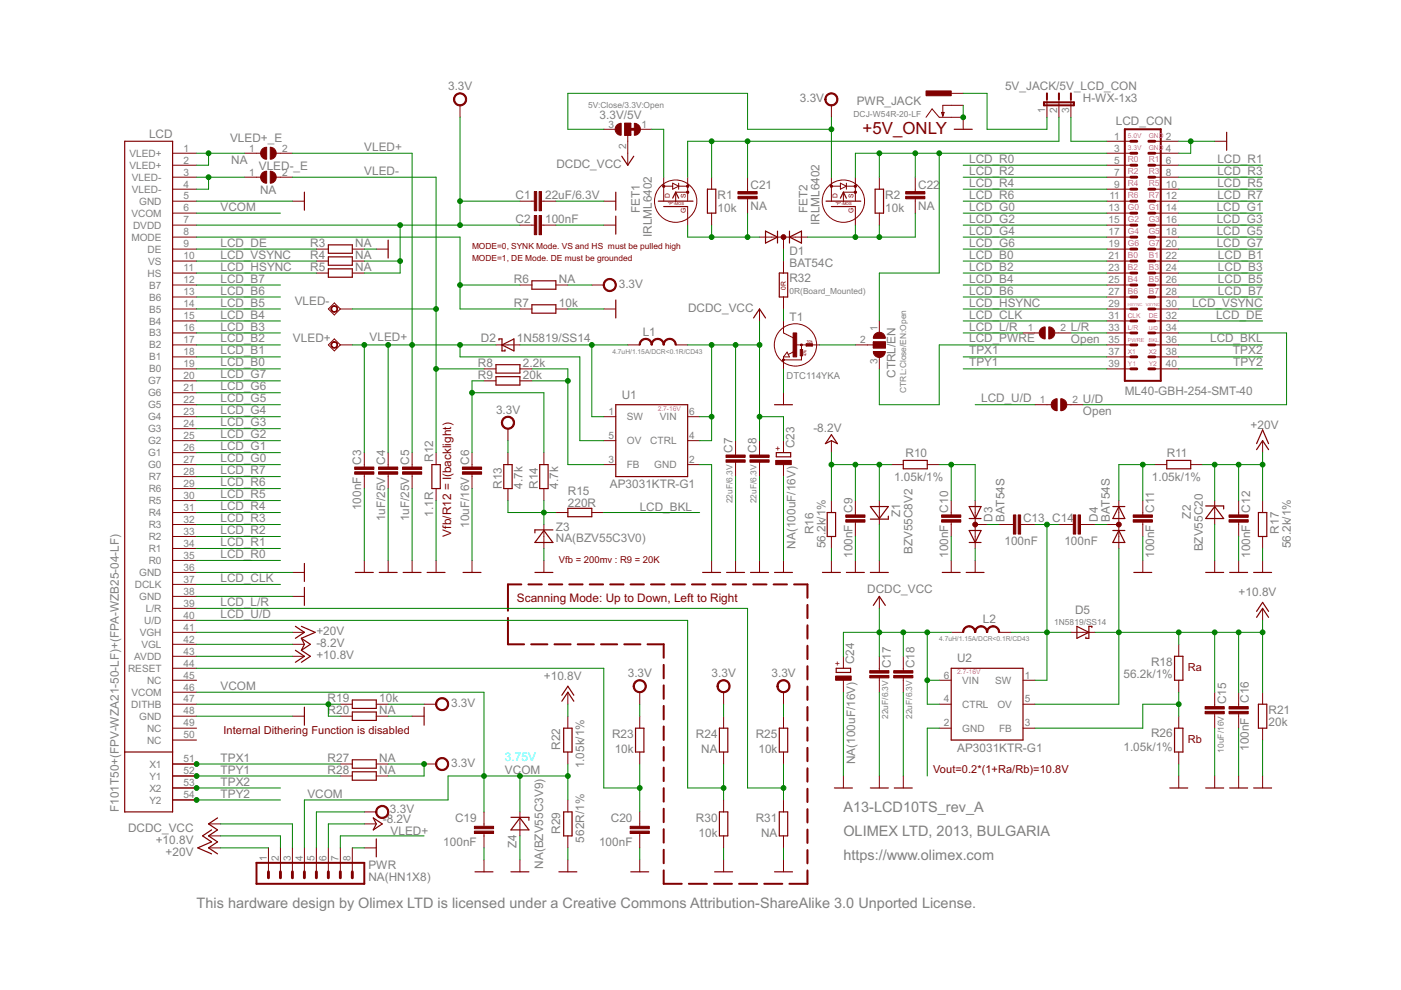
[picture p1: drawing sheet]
<svg xmlns="http://www.w3.org/2000/svg" width="297mm" height="210mm" viewBox="0 0 297 210" stroke-linecap="round" stroke-linejoin="round" font-family="sans-serif">
<defs><g id="words">
<text font-size="4" fill="#800000" x="182.9" y="28.4">+5V_ONLY</text>
<g font-size="3.4" fill="#808080">
<text x="178.8" y="172.2">A13-LCD10TS_rev_A</text>
<text x="178.8" y="177.2">OLIMEX LTD, 2013, BULGARIA</text>
<text x="178.8" y="182.3">https://www.olimex.com</text>
<text x="41.7" y="192.5">This hardware design by Olimex LTD is licensed under a Creative Commons Attribution-ShareAlike 3.0 Unported License.</text>
</g>
<g font-size="2.8" fill="#808080">
<text x="95" y="19.2">3.3V</text>
<text x="169.6" y="21.7">3.3V</text>
<text x="181.6" y="22.3">PWR_JACK</text>
<text x="213.1" y="19">5V_JACK/5V_LCD_CON</text>
<text x="229.6" y="21.7">H-WX-1x3</text>
<text x="31.6" y="29.2">LCD</text>
<text x="127.1" y="25.3">3.3V/5V</text>
<text x="236.6" y="26.5">LCD_CON</text>
<text x="48.8" y="30.2">VLED+_E</text>
<text x="49" y="34.8">NA</text>
<text x="77.2" y="32.1">VLED+</text>
<text x="118" y="35.7">DCDC_VCC</text>
<text x="205.5" y="34.5">LCD_R0</text>
<text x="258.1" y="34.5">LCD_R1</text>
<text x="54.9" y="36">VLED-_E</text>
<text x="55.1" y="41.1">NA</text>
<text x="77.2" y="37.2">VLED-</text>
<text x="159.1" y="40.1">C21</text>
<text x="194.7" y="40.1">C22</text>
<text x="205.5" y="37.1">LCD_R2</text>
<text x="205.5" y="39.6">LCD_R4</text>
<text x="258.1" y="37.1">LCD_R3</text>
<text x="258.1" y="39.6">LCD_R5</text>
<text x="46.8" y="44.8">VCOM</text>
<text x="109.3" y="47.3">C2</text>
<text x="109.3" y="42.3">C1</text>
<text x="115.6" y="47.3">100nF</text>
<text x="115.6" y="42.3">22uF/6.3V</text>
<text x="135.6" y="45.2" transform="rotate(-90 135.6 45.2)">FET1</text>
<text x="152.1" y="44.9">10k</text>
<text x="152.1" y="42.1">R1</text>
<text x="159.1" y="44.4">NA</text>
<text x="171.2" y="45.2" transform="rotate(-90 171.2 45.2)">FET2</text>
<text x="173.7" y="47.7" transform="rotate(-90 173.7 47.7)">IRLML6402</text>
<text x="187.7" y="44.9">10k</text>
<text x="187.7" y="42.1">R2</text>
<text x="194.7" y="44.4">NA</text>
<text x="205.5" y="42.1">LCD_R6</text>
<text x="205.5" y="44.7">LCD_G0</text>
<text x="205.5" y="47.2">LCD_G2</text>
<text x="258" y="44.7">LCD_G1</text>
<text x="258" y="47.2">LCD_G3</text>
<text x="258.1" y="42.1">LCD_R7</text>
<text x="46.8" y="52.3">LCD_DE</text>
<text x="65.8" y="52.4">R3</text>
<text x="75.3" y="52.4">NA</text>
<text x="138.2" y="50.3" transform="rotate(-90 138.2 50.3)">IRLML6402</text>
<text x="205.5" y="49.8">LCD_G4</text>
<text x="205.5" y="52.3">LCD_G6</text>
<text x="258" y="49.8">LCD_G5</text>
<text x="258" y="52.3">LCD_G7</text>
<text x="46.8" y="57.4">LCD_HSYNC</text>
<text x="46.8" y="54.8">LCD_VSYNC</text>
<text x="46.8" y="59.9">LCD_B7</text>
<text x="65.8" y="55">R4</text>
<text x="65.8" y="57.5">R5</text>
<text x="75.3" y="55">NA</text>
<text x="75.3" y="57.5">NA</text>
<text x="167.4" y="56.6">BAT54C</text>
<text x="167.4" y="54.1">D1</text>
<text x="167.4" y="59.8">R32</text>
<text x="205.5" y="54.8">LCD_B0</text>
<text x="205.5" y="57.4">LCD_B2</text>
<text x="205.5" y="59.9">LCD_B4</text>
<text x="258.2" y="54.8">LCD_B1</text>
<text x="258.2" y="57.4">LCD_B3</text>
<text x="258.2" y="59.9">LCD_B5</text>
<text x="46.8" y="62.5">LCD_B6</text>
<text x="46.8" y="65">LCD_B5</text>
<text x="62.5" y="64.6">VLED-</text>
<text x="109" y="60">R6</text>
<text x="109" y="65.1">R7</text>
<text x="118.5" y="60">NA</text>
<text x="118.5" y="65.1">10k</text>
<text x="131.2" y="61.1">3.3V</text>
<text x="205.5" y="65">LCD_HSYNC</text>
<text x="205.5" y="62.5">LCD_B6</text>
<text x="252.7" y="65">LCD_VSYNC</text>
<text x="258.2" y="62.5">LCD_B7</text>
<text x="46.8" y="67.5">LCD_B4</text>
<text x="46.8" y="70.1">LCD_B3</text>
<text x="136.3" y="71.2">L1</text>
<text x="145.9" y="66.1">DCDC_VCC</text>
<text x="167.4" y="68">T1</text>
<text x="205.5" y="67.5">LCD_CLK</text>
<text x="205.5" y="70.1">LCD_L/R</text>
<text x="227.1" y="70.2">L/R</text>
<text x="257.8" y="67.5">LCD_DE</text>
<text x="46.8" y="77.7">LCD_B0</text>
<text x="46.8" y="72.6">LCD_B2</text>
<text x="46.8" y="75.2">LCD_B1</text>
<text x="62.1" y="72.5">VLED+</text>
<text x="78.4" y="72.4">VLED+</text>
<text x="101.3" y="77.8">R8</text>
<text x="102" y="72.5">D2</text>
<text x="109.6" y="72.5">1N5819/SS14</text>
<text x="110.9" y="77.8">2.2k</text>
<text x="205.5" y="75.2">TPX1</text>
<text x="205.5" y="77.7">TPY1</text>
<text x="205.5" y="72.6">LCD_PWRE</text>
<text x="227.1" y="72.7">Open</text>
<text x="256.6" y="72.6">LCD_BKL</text>
<text x="261.4" y="75.2">TPX2</text>
<text x="261.5" y="77.7">TPY2</text>
<text x="46.8" y="82.8">LCD_G6</text>
<text x="46.8" y="80.2">LCD_G7</text>
<text x="101.3" y="80.4">R9</text>
<text x="110.9" y="80.4">20k</text>
<text x="189.9" y="80.1" transform="rotate(-90 189.9 80.1)">CTRL/EN</text>
<text x="238.5" y="83.8">ML40-GBH-254-SMT-40</text>
<text x="46.8" y="87.9">LCD_G4</text>
<text x="46.8" y="85.3">LCD_G5</text>
<text x="105.2" y="87.7">3.3V</text>
<text x="131.8" y="84.5">U1</text>
<text x="208" y="85.3">LCD_U/D</text>
<text x="229.6" y="88">Open</text>
<text x="229.6" y="85.4">U/D</text>
<text x="46.8" y="92.9">LCD_G2</text>
<text x="46.8" y="95.5">LCD_G1</text>
<text x="46.8" y="90.4">LCD_G3</text>
<text x="155.3" y="96" transform="rotate(-90 155.3 96)">C7</text>
<text x="160.4" y="96" transform="rotate(-90 160.4 96)">C8</text>
<text x="168.4" y="95.1" transform="rotate(-90 168.4 95.1)">C23</text>
<text x="172.5" y="91.5">-8.2V</text>
<text x="265.2" y="90.9">+20V</text>
<text x="46.8" y="100.5">LCD_R7</text>
<text x="46.8" y="98">LCD_G0</text>
<text x="76.6" y="98.5" transform="rotate(-90 76.6 98.5)">C3</text>
<text x="81.7" y="98.5" transform="rotate(-90 81.7 98.5)">C4</text>
<text x="86.8" y="98.5" transform="rotate(-90 86.8 98.5)">C5</text>
<text x="91.8" y="97.9" transform="rotate(-90 91.8 97.9)">R12</text>
<text x="99.4" y="98.5" transform="rotate(-90 99.4 98.5)">C6</text>
<text x="189.6" y="101.9">1.05k/1%</text>
<text x="192" y="96.9">R10</text>
<text x="244.2" y="101.9">1.05k/1%</text>
<text x="247.4" y="96.9">R11</text>
<text x="46.8" y="105.6">LCD_R5</text>
<text x="46.8" y="103.1">LCD_R6</text>
<text x="106.4" y="103.6" transform="rotate(-90 106.4 103.6)">R13</text>
<text x="110.7" y="103.6" transform="rotate(-90 110.7 103.6)">4.7k</text>
<text x="114.1" y="103.6" transform="rotate(-90 114.1 103.6)">R14</text>
<text x="118.4" y="103.6" transform="rotate(-90 118.4 103.6)">4.7k</text>
<text x="120.4" y="107.4">220R</text>
<text x="120.4" y="104.9">R15</text>
<text x="129.3" y="103.5">AP3031KTR-G1</text>
<text x="46.8" y="113.2">LCD_R2</text>
<text x="46.8" y="110.7">LCD_R3</text>
<text x="46.8" y="108.2">LCD_R4</text>
<text x="76.6" y="108.2" transform="rotate(-90 76.6 108.2)">100nF</text>
<text x="81.7" y="110.5" transform="rotate(-90 81.7 110.5)">1uF/25V</text>
<text x="86.8" y="110.5" transform="rotate(-90 86.8 110.5)">1uF/25V</text>
<text x="91.8" y="109.5" transform="rotate(-90 91.8 109.5)">1.1R</text>
<text x="99.4" y="111.9" transform="rotate(-90 99.4 111.9)">10uF/16V</text>
<text x="117.9" y="112.5">Z3</text>
<text x="135.6" y="108.3">LCD_BKL</text>
<text x="172.5" y="113.3" transform="rotate(-90 172.5 113.3)">R16</text>
<text x="180.7" y="108.7" transform="rotate(-90 180.7 108.7)">C9</text>
<text x="190.9" y="109.7" transform="rotate(-90 190.9 109.7)">Z1</text>
<text x="201" y="108.7" transform="rotate(-90 201 108.7)">C10</text>
<text x="210.4" y="110.6" transform="rotate(-90 210.4 110.6)">D3</text>
<text x="213" y="110.6" transform="rotate(-90 213 110.6)">BAT54S</text>
<text x="216.9" y="110.6">C13 C14</text>
<text x="232.8" y="110.6" transform="rotate(-90 232.8 110.6)">D4</text>
<text x="235.3" y="110.6" transform="rotate(-90 235.3 110.6)">BAT54S</text>
<text x="244.7" y="108.7" transform="rotate(-90 244.7 108.7)">C11</text>
<text x="252.5" y="109.9" transform="rotate(-90 252.5 109.9)">Z2</text>
<text x="265" y="108.7" transform="rotate(-90 265 108.7)">C12</text>
<text x="271.1" y="113.1" transform="rotate(-90 271.1 113.1)">R17</text>
<text x="46.8" y="118.3">LCD_R0</text>
<text x="46.8" y="115.8">LCD_R1</text>
<text x="117.9" y="114.9">NA(BZV55C3V0)</text>
<text x="168.6" y="116.3" transform="rotate(-90 168.6 116.3)">NA(100uF/16V)</text>
<text x="175" y="116.3" transform="rotate(-90 175 116.3)">56.2k/1%</text>
<text x="180.7" y="118.3" transform="rotate(-90 180.7 118.3)">100nF</text>
<text x="193.5" y="117.5" transform="rotate(-90 193.5 117.5)">BZV55C8V2</text>
<text x="201" y="118.3" transform="rotate(-90 201 118.3)">100nF</text>
<text x="213" y="115.5">100nF</text>
<text x="225.7" y="115.5">100nF</text>
<text x="244.7" y="118.3" transform="rotate(-90 244.7 118.3)">100nF</text>
<text x="255" y="116.9" transform="rotate(-90 255 116.9)">BZV55C20</text>
<text x="265" y="118.3" transform="rotate(-90 265 118.3)">100nF</text>
<text x="273.7" y="116.3" transform="rotate(-90 273.7 116.3)">56.2k/1%</text>
<text x="46.8" y="123.4">LCD_CLK</text>
<text x="183.9" y="125.8">DCDC_VCC</text>
<text x="46.8" y="128.5">LCD_L/R</text>
<text x="46.8" y="131">LCD_U/D</text>
<text x="228" y="130.3">D5</text>
<text x="262.6" y="126.4">+10.8V</text>
<text x="67.1" y="134.7">+20V</text>
<text x="67.1" y="137.2">-8.2V</text>
<text x="208.4" y="132.2">L2</text>
<text x="67.1" y="139.8">+10.8V</text>
<text x="133.1" y="143.6">3.3V</text>
<text x="150.9" y="143.6">3.3V</text>
<text x="163.6" y="143.6">3.3V</text>
<text x="181.1" y="140.8" transform="rotate(-90 181.1 140.8)">C24</text>
<text x="188.8" y="141.7" transform="rotate(-90 188.8 141.7)">C17</text>
<text x="193.9" y="141.7" transform="rotate(-90 193.9 141.7)">C18</text>
<text x="202.9" y="140.4">U2</text>
<text x="238.2" y="143.8">56.2k/1%</text>
<text x="244.1" y="141.3">R18</text>
<text x="46.8" y="146.4">VCOM</text>
<text x="69.5" y="148.9">R19</text>
<text x="80.4" y="148.9">10k</text>
<text x="95.6" y="149.9">3.3V</text>
<text x="115.3" y="144.2">+10.8V</text>
<text x="259.9" y="149.3" transform="rotate(-90 259.9 149.3)">C15</text>
<text x="264.8" y="149" transform="rotate(-90 264.8 149)">C16</text>
<text x="69.5" y="151.5">R20</text>
<text x="80.4" y="151.5">NA</text>
<text x="269" y="154">20k</text>
<text x="269" y="151.5">R21</text>
<text x="46.8" y="161.5">TPX1</text>
<text x="69.5" y="161.6">R27</text>
<text x="80.4" y="161.6">NA</text>
<text x="118.7" y="159" transform="rotate(-90 118.7 159)">R22</text>
<text x="129.8" y="156.5">R23</text>
<text x="130.3" y="159.7">10k</text>
<text x="147.6" y="156.5">R24</text>
<text x="148.7" y="159.7">NA</text>
<text x="160.2" y="156.5">R25</text>
<text x="160.8" y="159.7">10k</text>
<text x="202.9" y="159.5">AP3031KTR-G1</text>
<text x="238.2" y="159.3">1.05k/1%</text>
<text x="244.1" y="156.3">R26</text>
<text x="264.8" y="159.2" transform="rotate(-90 264.8 159.2)">100nF</text>
<text x="46.8" y="164">TPY1</text>
<text x="46.8" y="166.6">TPX2</text>
<text x="69.5" y="164.2">R28</text>
<text x="80.4" y="164.2">NA</text>
<text x="95.6" y="162.6">3.3V</text>
<text x="107.1" y="164.2">VCOM</text>
<text x="123.8" y="162.9" transform="rotate(-90 123.8 162.9)">1.05k/1%</text>
<text x="181.3" y="162" transform="rotate(-90 181.3 162)">NA(100uF/16V)</text>
<text x="25.2" y="172.2" transform="rotate(-90 25.2 172.2)">F101T50+(FPV-WZA21-50-LF)+(FPA-WZB25-04-LF)</text>
<text x="46.8" y="169.1">TPY2</text>
<text x="65.2" y="169.2">VCOM</text>
<text x="82.7" y="172.3">3.3V</text>
<text x="27.2" y="176.5">DCDC_VCC</text>
<text x="33" y="179">+10.8V</text>
<text x="81.2" y="174.6">-8.2V</text>
<text x="82.8" y="177">VLED+</text>
<text x="94" y="179.4">100nF</text>
<text x="96.5" y="174.3">C19</text>
<text x="109.5" y="179.7" transform="rotate(-90 109.5 179.7)">Z4</text>
<text x="118.7" y="176.7" transform="rotate(-90 118.7 176.7)">R29</text>
<text x="123.8" y="178.7" transform="rotate(-90 123.8 178.7)">562R/1%</text>
<text x="127" y="179.4">100nF</text>
<text x="129.5" y="174.3">C20</text>
<text x="147.6" y="174.3">R30</text>
<text x="148.1" y="177.5">10k</text>
<text x="160.2" y="174.3">R31</text>
<text x="161.4" y="177.5">NA</text>
<text x="35.1" y="181.6">+20V</text>
<text x="78.1" y="184.3">PWR</text>
<text x="115.1" y="184.2" transform="rotate(-90 115.1 184.2)">NA(BZV55C3V9)</text>
<text x="78.1" y="186.8">NA(HN1X8)</text>
</g>
<g font-size="2.8" fill="#800000">
<text x="95.6" y="113.8" transform="rotate(-90 95.6 113.8)">Vfb/R12 = I(backlight)</text>
<text x="109.6" y="127.7">Scanning Mode: Up to Down, Left to Right</text>
</g>
<text font-size="2.8" fill="#0ff" x="107.1" y="161.4">3.75V</text>
<g font-size="2.6" fill="#800000">
<text x="251.8" y="142.3">Ra</text>
<text x="47.4" y="155.6">Internal Dithering Function is disabled</text>
<text x="251.8" y="157.6">Rb</text>
<text x="197.9" y="163.9">Vout=0.2*(1+Ra/Rb)=10.8V</text>
</g>
<g font-size="2.4" fill="#808080">
<text x="221.6" y="23.9" transform="rotate(-90 221.6 23.9)">1</text>
<text x="224.2" y="23.9" transform="rotate(-90 224.2 23.9)">2</text>
<text x="226.7" y="23.9" transform="rotate(-90 226.7 23.9)">3</text>
<text x="129" y="27.1">3</text>
<text x="136" y="27.1">1</text>
<text x="236.2" y="29.6">1</text>
<text x="247.2" y="29.6">2</text>
<text x="27.4" y="33.3">VLED+</text>
<text x="27.4" y="35.8">VLED+</text>
<text x="38.9" y="32.1">1</text>
<text x="38.9" y="34.7">2</text>
<text x="52.8" y="32.1">1</text>
<text x="59.8" y="32.1">2</text>
<text x="132.7" y="31.5" transform="rotate(-90 132.7 31.5)">2</text>
<text x="236.2" y="32.1">3</text>
<text x="236.2" y="34.7">5</text>
<text x="247.2" y="32.1">4</text>
<text x="247.2" y="34.7">6</text>
<text x="28" y="38.3">VLED-</text>
<text x="28" y="40.9">VLED-</text>
<text x="38.9" y="37.2">3</text>
<text x="38.9" y="39.8">4</text>
<text x="52.8" y="37.2">1</text>
<text x="59.8" y="37.2">2</text>
<text x="236.2" y="37.2">7</text>
<text x="236.2" y="39.8">9</text>
<text x="247.2" y="37.2">8</text>
<text x="247.2" y="39.8">10</text>
<text x="27.9" y="46">VCOM</text>
<text x="29.5" y="43.4">GND</text>
<text x="38.9" y="42.3">5</text>
<text x="38.9" y="44.8">6</text>
<text x="38.9" y="47.4">7</text>
<text x="235.1" y="44.8">13</text>
<text x="235.1" y="47.4">15</text>
<text x="235.2" y="42.3">11</text>
<text x="247.2" y="42.3">12</text>
<text x="247.2" y="44.8">14</text>
<text x="247.2" y="47.4">16</text>
<text x="27.9" y="51">MODE</text>
<text x="28.2" y="48.5">DVDD</text>
<text x="31.3" y="53.6">DE</text>
<text x="38.9" y="49.9">8</text>
<text x="38.9" y="52.5">9</text>
<text x="235.1" y="49.9">17</text>
<text x="235.1" y="52.5">19</text>
<text x="247.2" y="49.9">18</text>
<text x="247.2" y="52.5">20</text>
<text x="31.3" y="58.6">HS</text>
<text x="31.4" y="56.1">VS</text>
<text x="38.9" y="55">10</text>
<text x="38.9" y="57.5">11</text>
<text x="235.1" y="55">21</text>
<text x="235.1" y="57.5">23</text>
<text x="247.2" y="55">22</text>
<text x="247.2" y="57.5">24</text>
<text x="31.7" y="61.2">B7</text>
<text x="31.7" y="63.7">B6</text>
<text x="38.9" y="60.1">12</text>
<text x="38.9" y="62.6">13</text>
<text x="38.9" y="65.1">14</text>
<text x="235.1" y="60.1">25</text>
<text x="235.1" y="62.6">27</text>
<text x="235.1" y="65.1">29</text>
<text x="247.2" y="60.1">26</text>
<text x="247.2" y="62.6">28</text>
<text x="247.2" y="65.1">30</text>
<text x="31.7" y="66.3">B5</text>
<text x="31.7" y="68.8">B4</text>
<text x="31.7" y="71.3">B3</text>
<text x="38.9" y="67.7">15</text>
<text x="38.9" y="70.2">16</text>
<text x="186.1" y="70.2" transform="rotate(-90 186.1 70.2)">1</text>
<text x="217.9" y="70.2">1</text>
<text x="224.9" y="70.2">2</text>
<text x="235.1" y="67.7">31</text>
<text x="235.1" y="70.2">33</text>
<text x="247.2" y="67.7">32</text>
<text x="247.2" y="70.2">34</text>
<text x="31.7" y="73.9">B2</text>
<text x="31.7" y="76.4">B1</text>
<text x="38.9" y="72.8">17</text>
<text x="38.9" y="75.3">18</text>
<text x="38.9" y="77.8">19</text>
<text x="182.3" y="72.8">2</text>
<text x="186.1" y="77.2" transform="rotate(-90 186.1 77.2)">3</text>
<text x="235.1" y="72.8">35</text>
<text x="235.1" y="75.3">37</text>
<text x="235.1" y="77.8">39</text>
<text x="247.2" y="72.8">36</text>
<text x="247.2" y="75.3">38</text>
<text x="247.2" y="77.8">40</text>
<text x="31.4" y="81.5">G7</text>
<text x="31.7" y="79">B0</text>
<text x="38.9" y="80.4">20</text>
<text x="38.9" y="82.9">21</text>
<text x="31.4" y="84">G6</text>
<text x="31.4" y="86.6">G5</text>
<text x="31.4" y="89.1">G4</text>
<text x="38.9" y="85.5">22</text>
<text x="38.9" y="88">23</text>
<text x="129" y="88">1</text>
<text x="132.9" y="89.1">SW</text>
<text x="139.9" y="89.1">VIN</text>
<text x="146.2" y="88">6</text>
<text x="220.4" y="85.5">1</text>
<text x="227.4" y="85.5">2</text>
<text x="31.4" y="91.7">G3</text>
<text x="31.4" y="94.2">G2</text>
<text x="38.9" y="90.5">24</text>
<text x="38.9" y="93.1">25</text>
<text x="38.9" y="95.6">26</text>
<text x="129" y="93.1">5</text>
<text x="132.9" y="94.2">OV</text>
<text x="137.9" y="94.2">CTRL</text>
<text x="146.2" y="93.1">4</text>
<text x="31.4" y="96.7">G1</text>
<text x="31.4" y="99.3">G0</text>
<text x="31.5" y="101.8">R7</text>
<text x="38.9" y="98.2">27</text>
<text x="38.9" y="100.7">28</text>
<text x="129" y="98.2">3</text>
<text x="132.9" y="99.3">FB</text>
<text x="138.7" y="99.3">GND</text>
<text x="146.2" y="98.2">2</text>
<text x="31.5" y="104.4">R6</text>
<text x="31.5" y="106.9">R5</text>
<text x="38.9" y="103.2">29</text>
<text x="38.9" y="105.8">30</text>
<text x="31.5" y="109.4">R4</text>
<text x="31.5" y="112">R3</text>
<text x="38.9" y="108.3">31</text>
<text x="38.9" y="110.9">32</text>
<text x="38.9" y="113.4">33</text>
<text x="31.5" y="114.5">R2</text>
<text x="31.5" y="117.1">R1</text>
<text x="31.5" y="119.6">R0</text>
<text x="38.9" y="115.9">34</text>
<text x="38.9" y="118.5">35</text>
<text x="28.6" y="124.7">DCLK</text>
<text x="29.5" y="122.1">GND</text>
<text x="38.9" y="121">36</text>
<text x="38.9" y="123.6">37</text>
<text x="29.5" y="127.2">GND</text>
<text x="30.9" y="129.7">L/R</text>
<text x="38.9" y="126.1">38</text>
<text x="38.9" y="128.6">39</text>
<text x="38.9" y="131.2">40</text>
<text x="29.6" y="134.8">VGH</text>
<text x="30" y="137.4">VGL</text>
<text x="30.6" y="132.3">U/D</text>
<text x="38.9" y="133.7">41</text>
<text x="38.9" y="136.2">42</text>
<text x="27.1" y="142.4">RESET</text>
<text x="28.5" y="139.9">AVDD</text>
<text x="38.9" y="138.8">43</text>
<text x="38.9" y="141.3">44</text>
<text x="38.9" y="143.9">45</text>
<text x="200.1" y="143.9">6</text>
<text x="217.3" y="143.9">1</text>
<text x="27.9" y="147.5">VCOM</text>
<text x="31.2" y="145">NC</text>
<text x="38.9" y="146.4">46</text>
<text x="38.9" y="148.9">47</text>
<text x="200.1" y="148.9">4</text>
<text x="204" y="145">VIN</text>
<text x="211" y="145">SW</text>
<text x="217.3" y="148.9">5</text>
<text x="27.8" y="150.1">DITHB</text>
<text x="29.5" y="152.6">GND</text>
<text x="31.2" y="155.1">NC</text>
<text x="38.9" y="151.5">48</text>
<text x="38.9" y="154">49</text>
<text x="200.1" y="154">2</text>
<text x="204" y="155.1">GND</text>
<text x="204" y="150.1">CTRL</text>
<text x="211.5" y="150.1">OV</text>
<text x="211.8" y="155.1">FB</text>
<text x="217.3" y="154">3</text>
<text x="31.2" y="157.7">NC</text>
<text x="38.9" y="156.6">50</text>
<text x="38.9" y="161.6">51</text>
<text x="31.7" y="162.8">X1</text>
<text x="31.7" y="165.3">Y1</text>
<text x="31.7" y="167.8">X2</text>
<text x="38.9" y="164.2">52</text>
<text x="38.9" y="166.7">53</text>
<text x="31.7" y="170.4">Y2</text>
<text x="38.9" y="169.3">54</text>
<text x="56.6" y="182.5" transform="rotate(-90 56.6 182.5)">1</text>
<text x="59.1" y="182.5" transform="rotate(-90 59.1 182.5)">2</text>
<text x="61.6" y="182.5" transform="rotate(-90 61.6 182.5)">3</text>
<text x="64.2" y="182.5" transform="rotate(-90 64.2 182.5)">4</text>
<text x="66.7" y="182.5" transform="rotate(-90 66.7 182.5)">5</text>
<text x="69.3" y="182.5" transform="rotate(-90 69.3 182.5)">6</text>
<text x="71.8" y="182.5" transform="rotate(-90 71.8 182.5)">7</text>
<text x="74.3" y="182.5" transform="rotate(-90 74.3 182.5)">8</text>
</g>
<text font-size="2.2" fill="#808080" x="166.7" y="80.3">DTC114YKA</text>
<text font-size="2.2" fill="#800000" x="118.5" y="119.5">Vfb = 200mv : R9 = 20K</text>
<g font-size="2" fill="#808080">
<text x="124.7" y="23">5V:Close/3.3V:Open</text>
<text x="181" y="24.9">DCJ-W54R-20-LF</text>
<text x="167.4" y="62.3">0R(Board_Mounted)</text>
<text x="192.1" y="83.3" transform="rotate(-90 192.1 83.3)">CTRL:Close/EN:Open</text>
<text x="155.3" y="106.7" transform="rotate(-90 155.3 106.7)">22uF/6.3V</text>
<text x="160.4" y="106.7" transform="rotate(-90 160.4 106.7)">22uF/6.3V</text>
<text x="223.5" y="132.4">1N5819/SS14</text>
<text x="188.3" y="152.4" transform="rotate(-90 188.3 152.4)">22uF/6.3V</text>
<text x="193.4" y="152.4" transform="rotate(-90 193.4 152.4)">22uF/6.3V</text>
<text x="259.4" y="159.6" transform="rotate(-90 259.4 159.6)">10uF/16V</text>
</g>
<g font-size="2" fill="#f0f">
<text x="239.1" y="34.4">R0</text>
<text x="243.6" y="34.4">R1</text>
<text x="239.1" y="36.9">R2</text>
<text x="239.1" y="39.5">R4</text>
<text x="243.6" y="36.9">R3</text>
<text x="243.6" y="39.5">R5</text>
<text x="239.1" y="42">R6</text>
<text x="239.1" y="44.6">G0</text>
<text x="239.1" y="47.1">G2</text>
<text x="243.6" y="42">R7</text>
<text x="243.6" y="44.6">G1</text>
<text x="243.6" y="47.1">G3</text>
<text x="239.1" y="49.6">G4</text>
<text x="239.1" y="52.2">G6</text>
<text x="243.6" y="49.6">G5</text>
<text x="243.6" y="52.2">G7</text>
<text x="239.1" y="54.7">B0</text>
<text x="239.1" y="57.3">B2</text>
<text x="239.1" y="59.8">B4</text>
<text x="243.6" y="54.7">B1</text>
<text x="243.6" y="57.3">B3</text>
<text x="243.6" y="59.8">B5</text>
<text x="239.1" y="62.3">B6</text>
<text x="243.6" y="62.3">B7</text>
</g>
<g font-size="2" fill="#800000">
<text x="100.1" y="52.8">MODE=0, SYNK Mode. VS and HS must be pulled high</text>
<text x="100.1" y="55.3">MODE=1, DE Mode. DE must be grounded</text>
<text x="165.5" y="95.6" transform="rotate(-90 165.5 95.6)">+</text>
<text x="178.2" y="141.3" transform="rotate(-90 178.2 141.3)">+</text>
</g>
<g font-size="1.6" fill="#f0f">
<text x="239.1" y="29.3">5.0V</text>
<text x="243.6" y="29.3">GND</text>
<text x="239.1" y="31.9">3.3V</text>
<text x="243.6" y="31.9">GND</text>
<text x="239.1" y="67.4">CLK</text>
<text x="239.1" y="69.9">L/R</text>
<text x="243.6" y="67.4">DE</text>
<text x="239.1" y="75">X1</text>
<text x="239.1" y="77.6">Y1</text>
<text x="243.6" y="75">X2</text>
<text x="243.6" y="77.6">Y2</text>
<text x="139.4" y="87.1">2.7-16V</text>
<text x="202.9" y="143">2.7-16V</text>
</g>
<g font-size="1.6" fill="#800000">
<text x="142" y="42" transform="rotate(-90 142 42)">D</text>
<text x="145.4" y="45.2" transform="rotate(-90 145.4 45.2)">G</text>
<text x="145.4" y="42" transform="rotate(-90 145.4 42)">S</text>
<text x="177.5" y="42" transform="rotate(-90 177.5 42)">D</text>
<text x="181" y="45.2" transform="rotate(-90 181 45.2)">G</text>
<text x="181" y="42" transform="rotate(-90 181 42)">S</text>
<text x="166.6" y="61.4" transform="rotate(-90 166.6 61.4)">0R</text>
</g>
<g font-size="1.6" fill="#808080">
<text x="129.8" y="75">4.7uH/1.15A/DCR&lt;0.1R/CD43</text>
<text x="199.1" y="136">4.7uH/1.15A/DCR&lt;0.1R/CD43</text>
</g>
<g font-size="1.3" fill="#f0f">
<text x="243.6" y="69.9">U/D</text>
<text x="239.1" y="72.5">PWRE</text>
<text x="243.6" y="72.5">BKL</text>
</g>
<g font-size="1" fill="#800000">
<text x="141.7" y="43.5">&quot;P&quot;-MOS</text>
<text x="177.2" y="43.5">&quot;P&quot;-MOS</text>
<text x="171" y="75.5" transform="rotate(-90 171 75.5)">47k</text>
<text x="171" y="72.7">10k</text>
</g>
<g font-size="1" fill="#f0f">
<text x="239.1" y="64.9">HSYNC</text>
<text x="242.9" y="64.9">VSYNC</text>
</g>
</g></defs>
<g fill="none" stroke="#800000" stroke-width=".61">
<path d="M133.2 27.4h1.9M239.8 37.6h1.2M239.8 35h1.2M239.8 32.5h1.2M239.8 30h1.2M243.6 37.6h1.2M243.6 35h1.2M243.6 32.5h1.2M243.6 30h1.2M239.8 40.1h1.2M239.8 42.7h1.2M239.8 45.2h1.2"/>
<path d="M239.8 47.7h1.2M239.8 50.3h1.2M239.8 52.8h1.2M239.8 55.4h1.2M239.8 57.9h1.2M243.6 40.1h1.2M243.6 42.7h1.2M243.6 45.2h1.2M243.6 47.7h1.2M243.6 50.3h1.2M243.6 52.8h1.2M243.6 55.4h1.2"/>
<path d="M243.6 57.9h1.2M239.8 60.4h1.2M239.8 63h1.2M239.8 65.5h1.2M239.8 68.1h1.2M239.8 70.6h1.2M239.8 73.1h1.2M239.8 75.7h1.2M239.8 78.2h1.2M243.6 60.4h1.2M243.6 63h1.2M243.6 65.5h1.2"/>
<path d="M243.6 68.1h1.2M243.6 70.6h1.2M243.6 73.1h1.2M243.6 75.7h1.2M243.6 78.2h1.2M56.9 184.8v1.3M59.5 184.8v1.3M62 184.8v1.3M64.5 184.8v1.3M67.1 184.8v1.3M69.6 184.8v1.3M72.2 184.8v1.3"/>
<path d="M74.7 184.8v1.3"/>
</g>
<g fill="none" stroke="#800000" stroke-width=".42">
<path d="M222 19.8v1.3M224.5 19.8v1.3M227.1 19.8v1.3M221.3 21.7h6.4v.6h-6.4zM238.5 27.4h7.6v53.4h-7.6zM107.7 131v5.6h3.4M110.5 123.9h-2.8v5.6M112 123.9h2.9M112.6 136.6h3.5M116.4 123.9h2.8M117.6 136.6h3.4M120.7 123.9h2.8"/>
<path d="M122.5 136.6h3.4M125 123.9h2.9M127.4 136.6h3.5M129.4 123.9h2.8M132.4 136.6h3.4M133.7 123.9h2.8M137.3 136.6h3.4v2.9M138 123.9h2.9M142.4 123.9h2.8M146.7 123.9h2.8M151 123.9h2.9M155.4 123.9h2.8"/>
<path d="M159.7 123.9h2.8M164 123.9h2.9M168.4 123.9h2.8v2.8M171.2 128.2v2.9M171.2 132.6v2.8M171.2 136.9v2.8M140.7 141v2.8M140.7 145.3v2.9M140.7 149.7v2.8M140.7 154v2.9M140.7 158.4v2.8M171.2 141.2v2.9"/>
<path d="M171.2 145.6v2.8M171.2 149.9v2.8M171.2 154.2v2.9M171.2 158.6v2.8M140.7 162.8v2.8M140.7 167.1v2.9M140.7 171.5v2.8M140.7 175.8v2.9M171.2 162.9v2.8M171.2 167.2v2.9M171.2 171.6v2.8M171.2 175.9v2.8"/>
<path d="M54.4 182.9h22.8v4.5h-22.8zM140.7 180.2v2.8M140.7 184.5v2.9h3.8M146 187.4h3.9M151.4 187.4h3.8M156.7 187.4h3.8M162 187.4h3.9M171.2 180.2v2.8M171.2 184.6v2.8h-3.8"/>
</g>
<g fill="#800000" stroke="#800000" stroke-width=".21">
<path d="M175.3 20.1a1.4 1.4 0 0 1 2.2 .2 1.4 1.4 0 0 1-.9 2.1 1.4 1.4 0 0 1-1.7-1.3h.2a1.14 1.14 0 0 1 1.7-1 1.14 1.14 0 0 1 .2 1.9 1.14 1.14 0 0 1-1.8-.6l-.1-.3h-.2z" fill-rule="evenodd"/>
<path d="M96.5 20.1a1.4 1.4 0 0 1 2.2 .2 1.4 1.4 0 0 1-.8 2.1 1.4 1.4 0 0 1-1.8-1.3h.3a1.15 1.15 0 0 1 1.6-1.1 1.15 1.15 0 0 1 .3 1.9 1.15 1.15 0 0 1-1.9-.5v-.3h-.3z" fill-rule="evenodd"/>
<path d="M140.5 39.3h.4v.4h-.4z" fill-rule="evenodd"/>
<path d="M145.6 39.3h.4v.4h-.4z" fill-rule="evenodd"/>
<path d="M145.6 40.6h.4v.3h-.4z" fill-rule="evenodd"/>
<path d="M176.1 39.3h.3v.4h-.3z" fill-rule="evenodd"/>
<path d="M181.2 39.3h.3v.4h-.3z" fill-rule="evenodd"/>
<path d="M181.2 40.6h.3v.3h-.3z" fill-rule="evenodd"/>
<path d="M169.8 73h.3v.3h-.3l-.1-.2h.3h-.3z" fill-rule="evenodd"/>
<path d="M166 76.2h.3v.2h-.3l-.1-.1h.3h-.3z" fill-rule="evenodd"/>
<path d="M92.7 161a1.4 1.4 0 0 1 2.2 .3 1.4 1.4 0 0 1-.8 2.1 1.4 1.4 0 0 1-1.8-1.4h.3a1.15 1.15 0 0 1 1.6-1.1 1.15 1.15 0 0 1 .3 1.9 1.15 1.15 0 0 1-1.9-.5v-.3h-.3z" fill-rule="evenodd"/>
<path d="M92.7 148.3a1.4 1.4 0 0 1 2.2 .3 1.4 1.4 0 0 1-.8 2 1.4 1.4 0 0 1-1.8-1.3h.3a1.15 1.15 0 0 1 1.6-1.1 1.15 1.15 0 0 1 .3 1.9 1.15 1.15 0 0 1-1.9-.5v-.3h-.3z" fill-rule="evenodd"/>
<path d="M134.6 144.5a1.4 1.4 0 0 1 2.2 .3 1.4 1.4 0 0 1-.8 2 1.4 1.4 0 0 1-1.8-1.3h.3a1.15 1.15 0 0 1 1.6-1.1 1.15 1.15 0 0 1 .3 1.9 1.15 1.15 0 0 1-1.9-.5v-.3h-.3z" fill-rule="evenodd"/>
<path d="M204.5 133.1l.5-.4h.5v.2l-.5 .1-.4 .3-.3 .8h-.2l.1-.5z" fill-rule="evenodd"/>
<path d="M205.5 132.7a1.41 1.41 0 0 1 1.4 1.4h-.3l-.2-.8-.4-.3-.5-.1z" fill-rule="evenodd"/>
<path d="M207 133.1l.6-.4h.4v.2l-.5 .1-.4 .3-.2 .8h-.3l.1-.5z" fill-rule="evenodd"/>
<path d="M208 132.7a1.37 1.37 0 0 1 1.4 1.4h-.3l-.2-.8-.4-.3-.5-.1z" fill-rule="evenodd"/>
<path d="M209.6 133.1l.5-.4h.4v.2l-.4 .1-.4 .3-.3 .8h-.3z" fill-rule="evenodd"/>
<path d="M210.5 132.7a1.37 1.37 0 0 1 1.4 1.4h-.2l-.2-.8-.4-.3-.6-.1z" fill-rule="evenodd"/>
<path d="M128.3 59.5a1.39 1.39 0 0 1 2.2 .2 1.39 1.39 0 0 1-.8 2.1 1.39 1.39 0 0 1-1.8-1.4h.2a1.15 1.15 0 0 1 1.6-1.1 1.15 1.15 0 0 1 .3 2 1.15 1.15 0 0 1-1.8-.6l-.1-.3h-.2z" fill-rule="evenodd"/>
<path d="M152.4 144.5a1.4 1.4 0 0 1 2.2 .3 1.4 1.4 0 0 1-.8 2 1.4 1.4 0 0 1-1.8-1.3h.3a1.14 1.14 0 0 1 1.6-1.1 1.14 1.14 0 0 1 .3 1.9 1.14 1.14 0 0 1-1.9-.5v-.3h-.3z" fill-rule="evenodd"/>
<path d="M165.1 144.5a1.4 1.4 0 0 1 2.2 .3 1.4 1.4 0 0 1-.8 2 1.4 1.4 0 0 1-1.8-1.3h.3a1.14 1.14 0 0 1 1.6-1.1 1.14 1.14 0 0 1 .3 1.9 1.14 1.14 0 0 1-1.9-.5v-.3h-.3z" fill-rule="evenodd"/>
<path d="M142 71.7a1.37 1.37 0 0 1 1.4 1.4h-.3l-.2-.7-.4-.3-.5-.1z" fill-rule="evenodd"/>
<path d="M141 72.1l.5-.3 .5-.1v.3l-.5 .1-.4 .3-.3 .7h-.2l.1-.4z" fill-rule="evenodd"/>
<path d="M139.4 71.7a1.37 1.37 0 0 1 1.4 1.4h-.2l-.3-.7-.4-.3-.5-.1z" fill-rule="evenodd"/>
<path d="M138.5 72.1l.5-.3 .4-.1v.3l-.4 .1-.4 .3-.3 .7h-.3l.1-.4z" fill-rule="evenodd"/>
<path d="M136.9 71.7a1.37 1.37 0 0 1 1.4 1.4h-.3l-.2-.7-.4-.3-.5-.1z" fill-rule="evenodd"/>
<path d="M135.9 72.1l.5-.3 .5-.1v.3l-.5 .1-.4 .3-.2 .7h-.3l.1-.4z" fill-rule="evenodd"/>
<path d="M106.7 88.7a1.4 1.4 0 0 1 2.2 .2 1.4 1.4 0 0 1-.8 2.1 1.4 1.4 0 0 1-1.8-1.4h.3a1.15 1.15 0 0 1 1.6-1 1.15 1.15 0 0 1 .2 1.9 1.15 1.15 0 0 1-1.8-.6v-.3h-.3z" fill-rule="evenodd"/>
<path d="M222.4 69.3a1.27 1.27 0 0 1 1.2 1.3 1.27 1.27 0 0 1-1.2 1.3z" fill-rule="evenodd"/>
<path d="M220.6 69.7l.5-.3 .5-.1v2.6a1.27 1.27 0 0 1-1.2-.8 1.27 1.27 0 0 1 .2-1.4z" fill-rule="evenodd"/>
<path d="M224.9 84.5a1.27 1.27 0 0 1 1.3 1.3 1.27 1.27 0 0 1-1.3 1.3z" fill-rule="evenodd"/>
<path d="M223.2 85l.9-.5v2.6a1.27 1.27 0 0 1-1.1-.8 1.27 1.27 0 0 1 .2-1.3z" fill-rule="evenodd"/>
<path d="M185.2 74.5h2.5a1.27 1.27 0 0 1-1.3 1.3 1.27 1.27 0 0 1-1.2-1.3z" fill-rule="evenodd"/>
<path d="M185.6 70.8a1.27 1.27 0 0 1 1.4-.2 1.27 1.27 0 0 1 .7 1.1h-2.5v-.4z" fill-rule="evenodd"/>
<path d="M130.7 26.6l1-.5v2.6a1.27 1.27 0 0 1-1.2-.8 1.27 1.27 0 0 1 .2-1.3z" fill-rule="evenodd"/>
<path d="M134.5 26.1a1.27 1.27 0 0 1 1.3 1.3 1.27 1.27 0 0 1-1.3 1.3z" fill-rule="evenodd"/>
<path d="M80 171.2a1.4 1.4 0 0 1 2.2 .2 1.4 1.4 0 0 1-.8 2.1 1.4 1.4 0 0 1-1.7-1.4h.2a1.14 1.14 0 0 1 1.7-.9 1.14 1.14 0 0 1 .1 1.9 1.14 1.14 0 0 1-1.8-.7v-.3h-.2z" fill-rule="evenodd"/>
<path d="M57.3 31.2a1.27 1.27 0 0 1 1.3 1.3 1.27 1.27 0 0 1-1.3 1.3z" fill-rule="evenodd"/>
<path d="M55.6 31.6l.5-.3 .4-.1v2.6a1.27 1.27 0 0 1-1.1-.8 1.27 1.27 0 0 1 .2-1.4z" fill-rule="evenodd"/>
<path d="M57.3 36.3a1.27 1.27 0 0 1 1.3 1.3 1.27 1.27 0 0 1-1.3 1.2z" fill-rule="evenodd"/>
<path d="M55.6 36.7l.5-.3 .4-.1v2.5a1.27 1.27 0 0 1-1.1-.7 1.27 1.27 0 0 1 .2-1.4z" fill-rule="evenodd"/>
<path d="M70.3 65a.71 .71 0 0 1 1.2 .1 .71 .71 0 0 1-.4 1.1 .71 .71 0 0 1-.9-.7h.1a.55 .55 0 0 1 .8-.5 .55 .55 0 0 1 .2 .9 .55 .55 0 0 1-.9-.2l-.2-.2z" fill-rule="evenodd"/>
<path d="M70.3 72.7a.71 .71 0 0 1 1.2 0 .71 .71 0 0 1-.4 1.1 .71 .71 0 0 1-.9-.7h.1a.55 .55 0 0 1 .8-.5 .55 .55 0 0 1 .2 .9 .55 .55 0 0 1-.9-.2l-.2-.2z" fill-rule="evenodd"/>
<circle cx="166.1" cy="50.3" r=".51"/>
<circle cx="237.2" cy="111.2" r=".51"/>
<circle cx="206.8" cy="111.2" r=".51"/>
</g>
<g fill="none" stroke="#800000" stroke-width=".21">
<path d="M201.7 19.8h2.5M36.6 32.5h5.1M36.6 35h5.1M36.6 37.6h5.1M51.8 32.5h3.5M51.8 37.6h3.5M58.6 32.5h3.4M58.6 37.6h3.4M97.5 22.3v2.6M128 27.4h2.6M132.5 26.1h1.2v2.6h-1.2zM133.1 28.7v6.3"/>
<path d="M135.6 27.4h2.6M140.7 39.5h1.9M140.7 37.6v5.1M142.6 38.8l1.3 .7-1.3 .6zM143.9 39.5h1.9M143.9 38.8v1.3M145.8 37.6v5.1M150.9 37.6v2.5M158.5 37.6v3M176.3 22.3v2.6M176.3 37.6v5.1M176.3 39.5h1.9"/>
<path d="M178.2 38.8l1.3 .7-1.3 .6zM179.5 39.5h1.9M179.5 38.8v1.3M181.4 37.6v5.1M186.4 37.6v2.5M194.1 37.6v3M196.3 24.9l1.3-1.8 1.5 1.8h5.1v2.5M204.2 22.3h-4.3v2.3M222 21.1v3.8M224.5 21.1v3.8M227.1 21.1v3.8M234.7 30h5.1"/>
<path d="M234.7 32.5h5.1M234.7 35h5.1M234.7 37.6h5.1M244.8 30h5.1M244.8 32.5h5.1M244.8 35h5.1M244.8 37.6h5.1M257.5 30h2.6M36.6 40.1h5.1M36.6 42.7h5.1M36.6 45.2h5.1M36.6 47.7h5.1"/>
<path d="M36.6 50.3h5.1M36.6 52.8h5.1M36.6 55.4h5.1M36.6 57.9h5.1M62 42.7h2.5M67.1 52.8h2.5M67.1 55.4h2.5M67.1 57.9h2.5M74.7 52.8h2.5M74.7 55.4h2.5M74.7 57.9h2.5M79.8 52.8h2.5"/>
<path d="M110.2 42.7h3.1M110.2 47.7h3.1M114.8 42.7h3.1M114.8 47.7h3.1M128 42.7h2.6M128 47.7h2.6M145.8 43.9v3.8M145.8 40.7h-2.5v2M150.9 45.2v2.5M158.5 42.1v3.1M161 50.3h10.2M166.1 50.3v2.5"/>
<path d="M166.1 55.4v2.5M181.4 40.7h-2.6v2M181.4 43.9v3.8M186.4 45.2v2.5M194.1 42.1v3.1M234.7 40.1h5.1M234.7 42.7h5.1M234.7 45.2h5.1M234.7 47.7h5.1M234.7 50.3h5.1M234.7 52.8h5.1M234.7 55.4h5.1"/>
<path d="M234.7 57.9h5.1M244.8 40.1h5.1M244.8 42.7h5.1M244.8 45.2h5.1M244.8 47.7h5.1M244.8 50.3h5.1M244.8 52.8h5.1M244.8 55.4h5.1M244.8 57.9h5.1M36.6 60.4h5.1M36.6 63h5.1M36.6 65.5h5.1"/>
<path d="M36.6 68.1h5.1M36.6 70.6h5.1M36.6 73.1h5.1M36.6 75.7h5.1M36.6 78.2h5.1M69.6 65.5l1.3-1.3 1.3 1.3-1.3 1.3zM69.6 73.1l1.3-1.2 1.3 1.2-1.3 1.3zM72.2 65.5h2.5M72.2 73.1h2.5M102.6 78.2h2.6M105.2 73.1h5M110.2 60.4h2.6"/>
<path d="M110.2 65.5h2.6M110.2 78.2h2.6M117.9 60.4h2.5M117.9 65.5h2.5M125.5 60.4h2.5M128 65.5h2.6M133.1 73.1h2.5M143.3 73.1h2.5M161 65.5v2.6M166.1 63v2.5M166.1 68.1v2.5l2 1M166.1 75.7v2.5"/>
<path d="M166.9 74.7l.5 1h-1.3zM168.3 74.5l-1.2 .7M168.7 73.1h5M169.7 74.1h.5v1.3h-.5zM169.8 74.1v1.3M169.9 73.1v3.2h-3.8M170.1 74.1v1.3M170.9 72.9h1.3v.5h-1.3zM170.9 73h1.3M170.9 73.3h1.3M181.4 73.1h3.8M185.2 72.5h2.5v1.3h-2.5z"/>
<path d="M186.4 68.1v2.5M186.4 75.7v2.5M216.9 70.6h3.4M223.6 70.6h3.5M234.7 60.4h5.1M234.7 63h5.1M234.7 65.5h5.1M234.7 68.1h5.1M234.7 70.6h5.1M234.7 73.1h5.1M234.7 75.7h5.1M234.7 78.2h5.1"/>
<path d="M244.8 60.4h5.1M244.8 63h5.1M244.8 65.5h5.1M244.8 68.1h5.1M244.8 70.6h5.1M244.8 73.1h5.1M244.8 75.7h5.1M244.8 78.2h5.1M36.6 98.5h5.1M36.6 88.3h5.1M36.6 93.4h5.1M36.6 80.8h5.1"/>
<path d="M36.6 85.8h5.1M36.6 83.3h5.1M36.6 90.9h5.1M36.6 96h5.1M77.2 96v3M82.3 96v3M87.4 96v3M92.5 96v2.5M100.1 96v3M102.6 80.8h2.6M107.7 90.9v2.5M107.7 96v2.5"/>
<path d="M110.2 80.8h2.6M115.3 96v2.5M128 98.5h2.6M128 88.3h2.6M128 93.4h2.6M145.8 98.5h2.5M145.8 88.3h2.5M145.8 93.4h2.5M156 93.4v3.1M156 98v3M161 93.4v3.1M161 98v3"/>
<path d="M166.1 83.3v2.5M166.1 93.4v2.6M166.1 98.5v2.5M176.3 93.4v2.6M189 98.5h2.5M196.6 98.5h2.5M219.4 85.8h3.5M226.2 85.8h3.4M244.8 98.5h2.6M252.5 98.5h2.5M267.7 93.4v2.6M36.6 111.2h5.1"/>
<path d="M36.6 108.7h5.1M36.6 101h5.1M36.6 103.6h5.1M36.6 106.1h5.1M36.6 113.7h5.1M36.6 116.3h5.1M36.6 118.8h5.1M77.2 100.5v3.1M77.2 118.8v2.6M82.3 100.5v3.1M82.3 118.8v2.6M87.4 100.5v3.1"/>
<path d="M87.4 118.8v2.6M92.5 103.6v2.5M92.5 118.8v2.6M100.1 100.5v3.1M100.1 118.8v2.6M107.7 103.6v2.5M115.3 103.6v2.5M115.3 111.2v5.1M115.3 118.8v2.6M117.9 108.7h2.5M125.5 108.7h2.5M150.9 118.8v2.6"/>
<path d="M156 118.8v2.6M161 118.8v2.6M166.1 118.8v2.6M176.3 106.1v2.6M176.3 113.7v2.6M176.3 118.8v2.6M181.4 106.1v3.1M181.4 110.7v3M181.4 118.8v2.6M186.4 106.1v5.1M186.4 118.8v2.6M201.7 106.1v3.1"/>
<path d="M201.7 110.7v3M201.7 118.8v2.6M206.8 111.2h2.5M206.8 106.1v10.2M206.8 118.8v2.6M211.8 111.2h3.1M216.4 111.2h3M224.5 111.2h3.1M229.1 111.2h3M234.7 111.2h2.5M237.2 106.1v10.2M242.3 106.1v3.1"/>
<path d="M242.3 110.7v3M242.3 118.8v2.6M257.5 106.1v5.1M257.5 118.8v2.6M262.6 106.1v3.1M262.6 110.7v3M262.6 118.8v2.6M267.7 106.1v2.6M267.7 113.7v2.6M267.7 118.8v2.6M36.6 121.4h5.1M36.6 126.4h5.1"/>
<path d="M36.6 134.1h5.1M36.6 139.1h5.1M36.6 136.6h5.1M36.6 123.9h5.1M36.6 129h5.1M36.6 131.5h5.1M62 121.4h2.5M62 126.4h2.5M62 134.1h2.5M62 139.1h2.5M62 136.6h2.5M178.8 139.1v2.6"/>
<path d="M186.4 126.4v2.6M186.4 139.1v3.1M191.5 139.1v3.1M201.7 134.1h2.5M211.8 134.1h2.6M227.1 134.1h5M249.9 136.6v2.5M267.7 129v2.5M36.6 151.8h5.1M36.6 149.3h5.1M36.6 144.2h5.1M36.6 154.4h5.1"/>
<path d="M36.6 141.7h5.1M36.6 146.8h5.1M36.6 156.9h5.1M62 151.8h2.5M72.2 151.8h2.5M72.2 149.3h2.5M79.8 151.8h2.5M79.8 149.3h2.5M87.4 151.8h2.5M89.9 149.3h2.6M120.4 146.8v2.5M120.4 151.8v2.6"/>
<path d="M120.4 159.4v2.6M135.6 146.8v2.5M135.6 151.8v2.6M135.6 159.4v2.6M153.4 146.8v2.5M153.4 151.8v2.6M153.4 159.4v2.6M166.1 146.8v2.5M166.1 151.8v2.6M166.1 159.4v2.6M178.8 144.2v2.6M186.4 143.7v3.1"/>
<path d="M191.5 143.7v3.1M199.1 149.3h2.6M199.1 144.2h2.6M199.1 154.4h2.6M216.9 149.3h2.5M216.9 144.2h2.5M216.9 154.4h2.5M249.9 144.2v2.6M249.9 151.8v2.6M249.9 159.4v2.6M257.5 146.8v3M257.5 151.3v3.1"/>
<path d="M262.6 146.8v3M262.6 151.3v3.1M267.7 146.8v2.5M267.7 154.4v2.5M36.6 162h5.1M36.6 164.5h5.1M36.6 167.1h5.1M36.6 169.6h5.1M44.2 179.8h2.6M44.2 177.2h2.6M44.2 174.7h2.6M56.9 179.8v5"/>
<path d="M59.5 179.8v5M62 179.8v5M64.5 179.8v5M67.1 179.8v5M69.6 179.8v5M72.2 162h2.5M72.2 164.5h2.5M72.2 179.8v5M74.7 179.8v5M77.2 179.8h2.6M77.2 174.7h2.6M77.2 172.1h2.6"/>
<path d="M79.8 162h2.5M79.8 164.5h2.5M89.9 162h2.6M102.6 172.1v3.1M102.6 176.7v3.1M110.2 172.1v5.1M120.4 169.6v2.5M120.4 177.2v2.6M135.6 172.1v3.1M135.6 176.7v3.1M153.4 169.6v2.5M153.4 177.2v2.6"/>
<path d="M166.1 169.6v2.5M166.1 177.2v2.6M178.8 164.5v2.6M186.4 164.5v2.6M191.5 164.5v2.6M249.9 164.5v2.6M257.5 164.5v2.6M262.6 164.5v2.6M267.7 164.5v2.6M102.6 182.3v2.5M110.2 182.3v2.5M120.4 182.3v2.5"/>
<path d="M135.6 182.3v2.5M153.4 182.3v2.5M166.1 182.3v2.5"/>
<circle cx="143.3" cy="42.7" r="4.5"/>
<circle cx="178.8" cy="42.7" r="4.5"/>
<circle cx="168.7" cy="73.1" r="4.5"/>
</g>
<g fill="none" stroke="#800000" stroke-width=".25">
<path d="M26.4 30h10.2v142.1h-10.2zM131.8 33.1l1.3 1.9 1.3-1.9M199.6 23.9h.6l-.3 .7zM202.3 27.4h3.8M260.1 28v3.9M64.5 40.7v3.9M69.6 51.9h5.1v1.8h-5.1zM69.6 54.5h5.1v1.7h-5.1zM69.6 57h5.1v1.8h-5.1zM82.3 50.9v3.8M112.8 59.5h5.1v1.8h-5.1zM130.6 40.7v3.9"/>
<path d="M130.6 45.8v3.8M139.6 42.7h7.3M140.7 43.8h5.1M142.6 42l.7-1.3 .6 1.3M150 40.1h1.8v5.1h-1.8zM162.3 49l2.5 1.3-2.5 1.2zM164.8 49v2.5M165.2 57.9h1.8v5.1h-1.8zM167.4 50.3l2.5-1.3v2.5zM167.4 49v2.5M175.1 42.7h7.4M176.3 43.8h5.1"/>
<path d="M178.2 42l.6-1.3 .7 1.3M185.5 40.1h1.8v5.1h-1.8zM105.2 77.3h5v1.8h-5zM105.2 79.9h5v1.7h-5zM105.8 72.1v-.2h.6v2.5h.7v-.3M106.4 73.1l2.6-1.2v2.5zM112.8 64.6h5.1v1.8h-5.1zM130.6 63.6v3.8M159.8 67.4l1.2-1.9 1.3 1.9M91.6 98.5h1.7v5.1h-1.7zM106.8 98.5h1.8v5.1h-1.8zM114.4 98.5h1.8v5.1h-1.8z"/>
<path d="M130.6 85.8h15.2v15.2h-15.2zM164.2 85.8h3.8M164.6 96h3v.9h-3zM176.3 92.2l1.2 1.9-1.2-.7-1.3 .7zM191.5 97.6h5.1v1.8h-5.1zM247.4 97.6h5.1v1.8h-5.1zM266.4 95.3l1.3-1.9 1.3 1.9M266.4 94.1l1.3-3 1.3 3M64.5 119.5v3.8M115.3 112.5l1.9 2.5h-3.8zM117.2 112.4h-3.8v.6M120.4 107.8h5.1v1.8h-5.1z"/>
<path d="M175.4 108.7h1.8v5h-1.8zM184.5 107.4h3.8l-1.9 2.5zM188.3 109.4v.7h-3.8M205.5 112.5h2.5l-1.2 2.5zM205.5 115h2.5M205.5 107.4h2.5l-1.2 2.5zM205.5 109.9h2.5M235.9 112.5h2.6M235.9 107.4h2.6M237.2 112.5l1.3 2.5h-2.6zM237.2 107.4l1.3 2.5h-2.6zM255.6 107.3h3.8v.6"/>
<path d="M257.5 107.4l1.9 2.5h-3.8zM266.8 108.7h1.8v5h-1.8zM62.6 137.9l1.9 1.2-1.9 1.3M62.6 132.8l1.9 1.3-1.9 1.2M63.9 137.9l1.9 1.2-1.9 1.3M63.9 132.8l2.9 1.3-2.9 1.2M63.9 135.3l.6 1.3-.6 1.3M63.9 135.3l1.9 1.3-1.9 1.3M64.5 124.5v3.9M75.3 121.4h3.8M80.4 121.4h3.8M85.5 121.4h3.8"/>
<path d="M90.6 121.4h3.8M98.2 121.4h3.8M113.4 121.4h3.8M149 121.4h3.8M154.1 121.4h3.8M159.1 121.4h3.8M164.2 121.4h3.8M174.4 121.4h3.8M179.5 121.4h3.8M184.5 121.4h3.8M185.2 128.4l1.2-2 1.3 2M199.8 121.4h3.8"/>
<path d="M204.9 121.4h3.7M228.3 132.8l2.6 1.3-2.6 1.2zM231.5 133.1v-.3h-.6v2.5h-.7v-.2M240.4 121.4h3.8M249 139.1h1.8v5.1h-1.8zM255.6 121.4h3.8M260.7 121.4h3.8M265.8 121.4h3.8M266.4 130.9l1.3-1.9 1.3 1.9M266.4 129.6l1.3-1.9 1.3 1.9M26.4 159.4h10.2M64.5 149.9v3.9"/>
<path d="M74.7 148.4h5.1v1.8h-5.1zM74.7 151h5.1v1.7h-5.1zM89.9 149.9v3.9M119.1 148.7l1.3-1.9 1.3 1.9M119.1 147.4l1.3-1.9 1.3 1.9M119.5 154.4h1.8v5h-1.8zM134.7 154.4h1.8v5h-1.8zM152.5 154.4h1.8v5h-1.8zM165.2 154.4h1.8v5h-1.8zM177.3 141.7h3v.9h-3zM201.7 141.7h15.2v15.2h-15.2zM249 154.4h1.8v5h-1.8z"/>
<path d="M266.8 149.3h1.8v5.1h-1.8zM44.9 176l-2 1.2 2 1.3-3 1.3 3 1.2M46.1 173.4l-1.9 1.3 1.9 1.3-1.9 1.2 1.9 1.3-1.9 1.3 1.9 1.2M74.7 161.1h5.1v1.8h-5.1zM74.7 163.6h5.1v1.8h-5.1zM79.1 173.4l1.9 1.3-1.9 1.3 .7-1.3zM79.8 177.9v3.8M108.3 173.3h3.8v.6M110.2 173.4l1.9 2.6h-3.8zM119.5 172.1h1.8v5.1h-1.8zM152.5 172.1h1.8v5.1h-1.8zM165.2 172.1h1.8v5.1h-1.8z"/>
<path d="M176.9 167.1h3.8M184.5 167.1h3.8M189.6 167.1h3.8M248 167.1h3.8M255.6 167.1h3.8M260.7 167.1h3.8M265.8 167.1h3.8M100.7 184.8h3.8M108.3 184.8h3.8M118.5 184.8h3.8M133.7 184.8h3.8M151.5 184.8h3.8"/>
<path d="M164.2 184.8h3.8"/>
</g>
<g fill="#800000" stroke="#800000" stroke-width=".21">
<path d="M168.1 70.6h.8v5.1h-.8z"/>
<path d="M100.6 176.2h4v.5h-4z"/>
<path d="M100.6 175.2h4v.5h-4z"/>
<path d="M133.6 176.2h4.1v.5h-4.1z"/>
<path d="M133.6 175.2h4.1v.5h-4.1z"/>
<path d="M255.5 150.8h4.1v.5h-4.1z"/>
<path d="M255.5 149.8h4.1v.5h-4.1z"/>
<path d="M189.5 142.2h4v.5h-4z"/>
<path d="M189.5 143.2h4v.5h-4z"/>
<path d="M114.3 45.7h.5v4.1h-.5z"/>
<path d="M113.3 45.7h.5v4.1h-.5z"/>
<path d="M114.3 40.6h.5v4.1h-.5z"/>
<path d="M113.3 40.6h.5v4.1h-.5z"/>
<path d="M184.4 142.2h4.1v.5h-4.1z"/>
<path d="M184.4 143.2h4.1v.5h-4.1z"/>
<path d="M260.6 150.8h4v.5h-4z"/>
<path d="M260.6 149.8h4v.5h-4z"/>
<path d="M228.6 109.2h.5v4h-.5z"/>
<path d="M227.6 109.2h.5v4h-.5z"/>
<path d="M240.3 110.2h4v.5h-4z"/>
<path d="M240.3 109.2h4v.5h-4z"/>
<path d="M260.6 110.2h4v.5h-4z"/>
<path d="M260.6 109.2h4v.5h-4z"/>
<path d="M215.9 109.2h.5v4h-.5z"/>
<path d="M214.9 109.2h.5v4h-.5z"/>
<path d="M199.6 110.2h4.1v.5h-4.1z"/>
<path d="M199.6 109.2h4.1v.5h-4.1z"/>
<path d="M179.3 110.2h4.1v.5h-4.1z"/>
<path d="M179.3 109.2h4.1v.5h-4.1z"/>
<path d="M85.3 100h4.1v.5h-4.1z"/>
<path d="M85.3 99h4.1v.5h-4.1z"/>
<path d="M153.9 96.5h4.1v.5h-4.1z"/>
<path d="M153.9 97.5h4.1v.5h-4.1z"/>
<path d="M159 96.5h4.1v.5h-4.1z"/>
<path d="M159 97.5h4.1v.5h-4.1z"/>
<path d="M80.3 100h4v.5h-4z"/>
<path d="M80.3 99h4v.5h-4z"/>
<path d="M75.2 100h4.1v.5h-4.1z"/>
<path d="M75.2 99h4.1v.5h-4.1z"/>
<path d="M98 100h4.1v.5h-4.1z"/>
<path d="M98 99h4.1v.5h-4.1z"/>
<path d="M185.2 72.5h2.5v1.3h-2.5z"/>
<path d="M132.5 26.1h1.2v2.6h-1.2z"/>
<path d="M156.5 41.6h4v.5h-4z"/>
<path d="M156.5 40.6h4v.5h-4z"/>
<path d="M192 41.6h4.1v.5h-4.1z"/>
<path d="M192 40.6h4.1v.5h-4.1z"/>
<path d="M196.3 19.3h5.4v1h-5.4z"/>
<path d="M177.2 143.3h3.3v.9h-3.3z"/>
<path d="M164.5 97.6h3.3v.9h-3.3z"/>
</g>
<g fill="none" stroke="#008000" stroke-width=".21">
<path d="M204.2 19.8h5.1v7.6h12.7v-2.5M41.7 32.5h10.1M41.7 37.6h10.1M44.2 32.5v2.5h-2.5M44.2 37.6v2.5h-2.5M62 37.6h30.5v58.4M62 32.5h25.4v63.5M97.5 24.9v22.8M128 27.4h-7.6v-7.6h38.1v7.6h17.8M138.2 27.4h2.5v10.2M150.9 30v7.6M158.5 30v7.6"/>
<path d="M176.3 24.9v12.7M186.4 32.5v5.1M194.1 32.5v5.1M199.1 32.5v25.4h-12.7v10.2M204.2 22.3v2.6M204.2 35h30.5M204.2 37.6h30.5M224.5 24.9v5.1h-78.7v7.6M227.1 24.9v5.1h7.6M234.7 32.5h-53.3v5.1M249.9 30h7.6M249.9 35h17.8"/>
<path d="M249.9 37.6h17.8M252.5 30v2.5h-2.6M41.7 42.7h20.3M41.7 50.3h55.8v15.2h12.7M41.7 47.7h68.5M41.7 52.8h25.4M41.7 55.4h25.4M41.7 57.9h25.4M41.7 45.2h17.8M77.2 52.8h2.6M77.2 55.4h7.6M84.8 47.7v10.2h-7.6"/>
<path d="M97.5 42.7h12.7M117.9 42.7h10.1M117.9 47.7h10.1M145.8 47.7v2.6h15.2M150.9 47.7v2.6M158.5 45.2v5.1M166.1 52.8v2.6M181.4 47.7v2.6M186.4 47.7v2.6M194.1 45.2v5.1h-22.9M204.2 42.7h30.5M204.2 47.7h30.5"/>
<path d="M204.2 52.8h30.5M204.2 55.4h30.5M204.2 57.9h30.5M204.2 40.1h30.5M204.2 45.2h30.5M204.2 50.3h30.5M249.9 42.7h17.8M249.9 47.7h17.8M249.9 52.8h17.8M249.9 55.4h17.8M249.9 57.9h17.8M249.9 40.1h17.8"/>
<path d="M249.9 45.2h17.8M249.9 50.3h17.8M41.7 65.5h17.8M41.7 60.4h17.8M41.7 73.1h17.8M41.7 75.7h17.8M41.7 78.2h17.8M41.7 68.1h17.8M41.7 63h17.8M41.7 70.6h17.8M74.7 65.5h17.8M74.7 73.1h30.5"/>
<path d="M77.2 73.1v22.9M82.3 73.1v22.9M92.5 78.2h10.1M97.5 73.1v2.6h25.4v17.7h5.1M97.5 60.4h12.7M110.2 73.1h22.9M112.8 78.2h7.6v20.3h7.6M120.4 65.5h7.6M120.4 60.4h5.1M125.5 73.1v15.2h2.5M145.8 73.1h15.2M150.9 73.1v20.3h-2.6"/>
<path d="M156 73.1v20.3M161 68.1v25.3M166.1 65.5v2.6M166.1 78.2v5.1M173.7 73.1h7.7M204.2 65.5h30.5M204.2 60.4h30.5M204.2 75.7h30.5M204.2 78.2h30.5M204.2 68.1h30.5M204.2 63h30.5M204.2 70.6h12.7"/>
<path d="M227.1 70.6h7.6M234.7 73.1h-35.6v12.7h-12.7v-7.6M249.9 65.5h17.8M249.9 60.4h17.8M249.9 73.1h17.8M249.9 75.7h17.8M249.9 78.2h17.8M249.9 68.1h17.8M249.9 70.6h22.9v15.2h-43.2M249.9 63h17.8M41.7 98.5h17.8M41.7 93.4h17.8"/>
<path d="M41.7 88.3h17.8M41.7 83.3h17.8M41.7 96h17.8M41.7 90.9h17.8M41.7 85.8h17.8M41.7 80.8h17.8M100.1 83.3h15.2v12.7M102.6 80.8h-2.5v15.2M107.7 93.4v2.6M112.8 80.8h7.6M148.3 98.5h2.6v20.3M148.3 88.3h2.6"/>
<path d="M161 88.3h5.1v5.1M176.3 96v10.1M176.3 98.5h12.7M181.4 98.5v7.6M186.4 98.5v7.6M199.1 98.5h7.7v7.6M201.7 98.5v7.6M206.8 85.8h12.6M242.3 98.5v7.6M244.8 98.5h-7.6v7.6M255 98.5h12.7M257.5 98.5v7.6"/>
<path d="M262.6 98.5v7.6M267.7 96v10.1M41.7 118.8h17.8M41.7 113.7h17.8M41.7 116.3h17.8M41.7 111.2h17.8M41.7 106.1h17.8M41.7 101h17.8M41.7 108.7h17.8M41.7 103.6h17.8M77.2 103.6v15.2M82.3 103.6v15.2"/>
<path d="M87.4 103.6v15.2M92.5 106.1v12.7M100.1 103.6v15.2M107.7 106.1v2.6h10.2M115.3 106.1v5.1M115.3 116.3v2.5M128 108.7h20.3M156 101v17.8M161 101v17.8M166.1 101v17.8M176.3 116.3v2.5M181.4 113.7v5.1"/>
<path d="M186.4 111.2v7.6M201.7 113.7v5.1M206.8 116.3v2.5M209.3 111.2h2.5M219.4 111.2h5.1M222 111.2v33h-2.6M232.1 111.2h2.6M237.2 116.3v33h-17.8M242.3 113.7v5.1M257.5 111.2v7.6M262.6 113.7v5.1M267.7 116.3v2.5"/>
<path d="M41.7 121.4h20.3M41.7 126.4h20.3M41.7 129h116.8v38.1h7.6M41.7 134.1h20.3M41.7 131.5h104.1v35.6h7.6M41.7 123.9h17.8M41.7 139.1h20.3M41.7 136.6h20.3M186.4 129v10.1M191.5 134.1v5M196.6 134.1v15.2h2.5M201.7 134.1h-22.9v5"/>
<path d="M214.4 134.1h12.7M232.1 134.1h35.6M249.9 134.1v2.5M257.5 134.1v12.7M262.6 134.1v12.7M267.7 131.5v15.3M41.7 151.8h20.3M41.7 146.8h60.9v25.3M41.7 149.3h30.5M41.7 141.7h86.3v25.4h7.6M69.6 149.3v2.5h2.6M82.3 151.8h5.1"/>
<path d="M82.3 149.3h7.6M120.4 149.3v2.5M135.6 149.3v2.5M153.4 149.3v2.5M166.1 149.3v2.5M178.8 146.8v17.7M186.4 146.8v17.7M191.5 146.8v17.7M196.6 144.2h2.5M199.1 154.4h-2.5v10.1M249.9 146.8v5M249.9 149.3h-7.6v5.1h-22.9"/>
<path d="M257.5 154.4v10.1M262.6 154.4v10.1M267.7 156.9v7.6M41.7 164.5h30.5M41.7 162h30.5M41.7 167.1h17.8M41.7 169.6h17.8M46.8 179.8h10.1M46.8 174.7h15.2v5.1M46.8 177.2h12.7v2.6M74.7 179.8h2.5M77.2 172.1h-10.1v7.7"/>
<path d="M77.2 174.7h-7.6v5.1M82.3 162h7.6v2.5h-7.6M89.9 177.2h-17.7v2.6M102.6 179.8v2.5M110.2 164.5v7.6M110.2 177.2v5.1M120.4 162v7.6M120.4 179.8v2.5M120.4 164.5h-25.4v5.1h-30.5v10.2M135.6 162v10.1M135.6 179.8v2.5M153.4 162v7.6"/>
<path d="M153.4 179.8v2.5M166.1 162v7.6M166.1 179.8v2.5M249.9 162v2.5"/>
</g>
<g fill="#008000" stroke="#008000" stroke-width=".21">
<circle cx="252.5" cy="30" r=".51"/>
<circle cx="204.2" cy="24.9" r=".51"/>
<circle cx="97.5" cy="47.7" r=".51"/>
<circle cx="97.5" cy="42.7" r=".51"/>
<circle cx="84.8" cy="55.4" r=".51"/>
<circle cx="84.8" cy="47.7" r=".51"/>
<circle cx="176.3" cy="27.4" r=".51"/>
<circle cx="89.9" cy="162" r=".51"/>
<circle cx="196.6" cy="134.1" r=".51"/>
<circle cx="191.5" cy="134.1" r=".51"/>
<circle cx="186.4" cy="134.1" r=".51"/>
<circle cx="196.6" cy="144.2" r=".51"/>
<circle cx="161" cy="73.1" r=".51"/>
<circle cx="156" cy="73.1" r=".51"/>
<circle cx="150.9" cy="73.1" r=".51"/>
<circle cx="150.9" cy="88.3" r=".51"/>
<circle cx="161" cy="88.3" r=".51"/>
<circle cx="41.7" cy="162" r=".51"/>
<circle cx="41.7" cy="164.5" r=".51"/>
<circle cx="41.7" cy="167.1" r=".51"/>
<circle cx="41.7" cy="169.6" r=".51"/>
<circle cx="69.6" cy="149.3" r=".51"/>
<circle cx="166.1" cy="167.1" r=".51"/>
<circle cx="153.4" cy="167.1" r=".51"/>
<circle cx="186.4" cy="32.5" r=".51"/>
<circle cx="199.1" cy="32.5" r=".51"/>
<circle cx="194.1" cy="32.5" r=".51"/>
<circle cx="150.9" cy="30" r=".51"/>
<circle cx="158.5" cy="30" r=".51"/>
<circle cx="186.4" cy="50.3" r=".51"/>
<circle cx="181.4" cy="50.3" r=".51"/>
<circle cx="150.9" cy="50.3" r=".51"/>
<circle cx="158.5" cy="50.3" r=".51"/>
<circle cx="120.4" cy="164.5" r=".51"/>
<circle cx="102.6" cy="164.5" r=".51"/>
<circle cx="110.2" cy="164.5" r=".51"/>
<circle cx="135.6" cy="167.1" r=".51"/>
<circle cx="222" cy="134.1" r=".51"/>
<circle cx="222" cy="111.2" r=".51"/>
<circle cx="249.9" cy="149.3" r=".51"/>
<circle cx="97.5" cy="60.4" r=".51"/>
<circle cx="249.9" cy="134.1" r=".51"/>
<circle cx="257.5" cy="134.1" r=".51"/>
<circle cx="237.2" cy="134.1" r=".51"/>
<circle cx="262.6" cy="134.1" r=".51"/>
<circle cx="267.7" cy="134.1" r=".51"/>
<circle cx="242.3" cy="98.5" r=".51"/>
<circle cx="257.5" cy="98.5" r=".51"/>
<circle cx="262.6" cy="98.5" r=".51"/>
<circle cx="267.7" cy="98.5" r=".51"/>
<circle cx="201.7" cy="98.5" r=".51"/>
<circle cx="181.4" cy="98.5" r=".51"/>
<circle cx="176.3" cy="98.5" r=".51"/>
<circle cx="186.4" cy="98.5" r=".51"/>
<circle cx="125.5" cy="73.1" r=".51"/>
<circle cx="97.5" cy="73.1" r=".51"/>
<circle cx="87.4" cy="73.1" r=".51"/>
<circle cx="82.3" cy="73.1" r=".51"/>
<circle cx="77.2" cy="73.1" r=".51"/>
<circle cx="92.5" cy="78.2" r=".51"/>
<circle cx="92.5" cy="65.5" r=".51"/>
<circle cx="120.4" cy="80.8" r=".51"/>
<circle cx="100.1" cy="83.3" r=".51"/>
<circle cx="115.3" cy="108.7" r=".51"/>
<circle cx="44.2" cy="32.5" r=".51"/>
<circle cx="44.2" cy="37.6" r=".51"/>
</g>
<use href="#words"/>
</svg>
